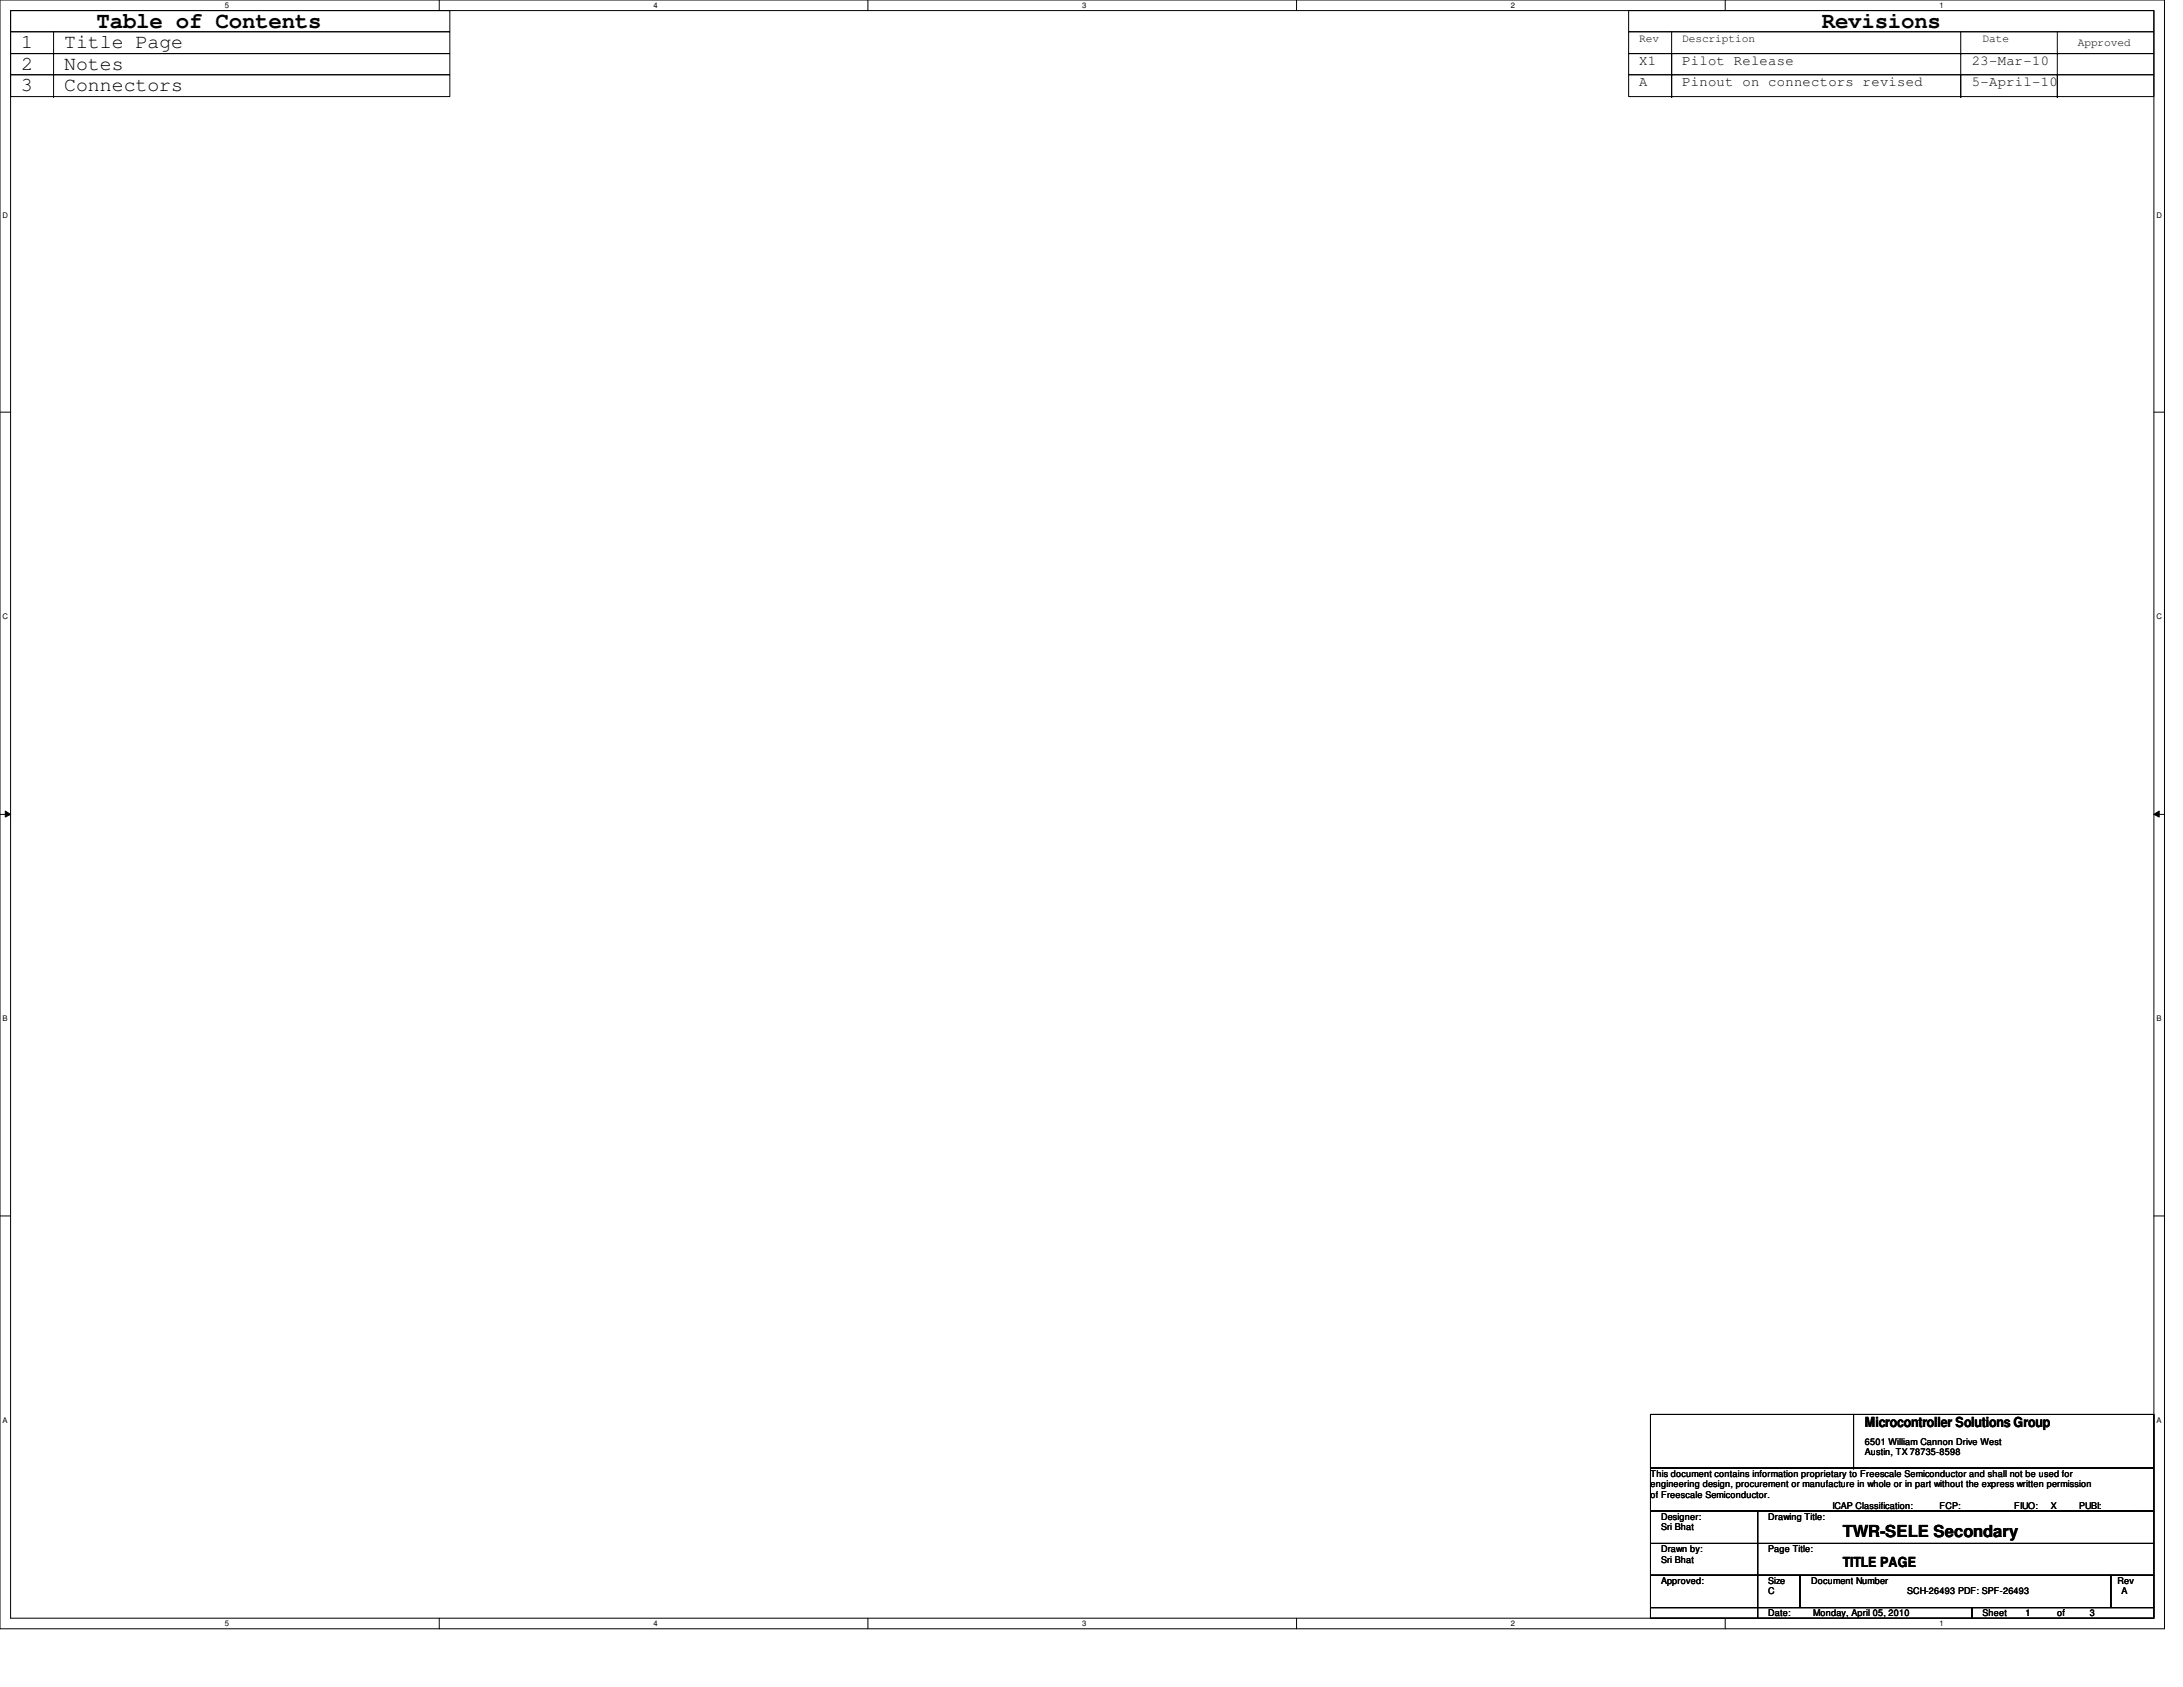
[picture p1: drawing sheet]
<svg xmlns="http://www.w3.org/2000/svg" width="279mm" height="216mm" viewBox="0 0 279 216" stroke-linecap="round" stroke-linejoin="round" font-family="sans-serif">
<defs><g id="words">
<g font-size="2.9">
<text x="12.4" y="3.6">Table of Contents</text>
<text x="233.2" y="3.6">Revisions</text>
</g>
<g font-size="2.5">
<text x="2.7" y="6.2">1</text>
<text x="2.7" y="9">2</text>
<text x="2.7" y="11.7">3</text>
<text x="8.2" y="9">Notes</text>
<text x="8.2" y="11.7">Connectors</text>
<text x="8.2" y="6.2">Title Page</text>
</g>
<text font-size="2.1" x="235.9" y="196.8">TWR-SELE Secondary</text>
<g font-size="1.8">
<text x="209.8" y="8.3">X1</text>
<text x="209.8" y="11">A</text>
<text x="215.3" y="8.3">Pilot Release</text>
<text x="215.3" y="11">Pinout on connectors revised</text>
<text x="252.4" y="11">5-April-10</text>
<text x="252.4" y="8.3">23-Mar-10</text>
<text x="238.7" y="182.6">Microcontroller Solutions Group</text>
<text x="235.9" y="200.5">TITLE PAGE</text>
</g>
<g font-size="1.4">
<text x="209.8" y="5.3">Rev</text>
<text x="215.3" y="5.3">Description</text>
<text x="253.7" y="5.3">Date</text>
<text x="265.9" y="5.9">Approved</text>
</g>
<g font-size="1.2">
<text x="238.7" y="184.9">6501 William Cannon Drive West</text>
<text x="211.2" y="189">This document contains information proprietary to Freescale Semiconductor and shall not be used for</text>
<text x="211.2" y="190.3">engineering design, procurement or manufacture in whole or in part without the express written permission</text>
<text x="211.2" y="191.8">of Freescale Semiconductor.</text>
<text x="238.7" y="186.3">Austin, TX 78735-8598</text>
<text x="212.6" y="194.5">Designer:</text>
<text x="212.6" y="195.8">Sri Bhat</text>
<text x="226.3" y="194.5">Drawing Title:</text>
<text x="234.5" y="193.1">ICAP Classification:</text>
<text x="248.2" y="193.1">FCP: ____</text>
<text x="257.8" y="193.1">FIUO:</text>
<text x="262.5" y="193.1">X</text>
<text x="266.1" y="193.1">PUBI:</text>
<text x="270.2" y="193.1">____</text>
<text x="212.6" y="198.6">Drawn by:</text>
<text x="212.6" y="202.7">Approved:</text>
<text x="212.6" y="200">Sri Bhat</text>
<text x="226.3" y="202.7">Size</text>
<text x="226.3" y="198.6">Page Title:</text>
<text x="231.8" y="202.7">Document Number</text>
<text x="271" y="202.7">Rev</text>
<text x="226.3" y="206.8">Date:</text>
<text x="226.3" y="204">C</text>
<text x="232.1" y="206.8">Monday, April 05, 2010</text>
<text x="244.1" y="204">SCH-26493 PDF: SPF-26493</text>
<text x="253.7" y="206.8">Sheet</text>
<text x="259.2" y="206.8">1</text>
<text x="263.3" y="206.8">of</text>
<text x="267.5" y="206.8">3</text>
<text x="271.5" y="204">A</text>
</g>
<g font-size="1">
<text x="28.8" y="1">5</text>
<text x="83.7" y="1">4</text>
<text x="138.5" y="1">3</text>
<text x="193.4" y="1">2</text>
<text x="248.2" y="1">1</text>
<text x=".3" y="27.9">D</text>
<text x="276" y="27.9">D</text>
<text x=".3" y="79.2">C</text>
<text x="276" y="79.2">C</text>
<text x=".3" y="130.7">B</text>
<text x="276" y="130.7">B</text>
<text x=".3" y="182.1">A</text>
<text x="276" y="182.1">A</text>
<text x="28.8" y="208.1">5</text>
<text x="83.7" y="208.1">4</text>
<text x="138.5" y="208.1">3</text>
<text x="193.4" y="208.1">2</text>
<text x="248.2" y="208.1">1</text>
</g>
</g></defs>
<path d="M0 0h277v208.4h-277zM1.4 1.4h274.3v205.7h-274.3z" fill="none" stroke="#000" stroke-width=".13"/>
<g fill="#fff">
<path d="M28.8 .2h.5v1.1h-.5z"/>
<path d="M28.8 207.3h.5v1.1h-.5z"/>
</g>
<path d="M56.2 0v1.4M56.2 207.1v1.3" fill="none" stroke="#000" stroke-width=".13"/>
<g fill="#fff">
<path d="M83.7 .2h.5v1.1h-.5z"/>
<path d="M83.7 207.3h.5v1.1h-.5z"/>
</g>
<path d="M111.1 0v1.4M111.1 207.1v1.3" fill="none" stroke="#000" stroke-width=".13"/>
<g fill="#fff">
<path d="M138.5 .2h.5v1.1h-.5z"/>
<path d="M138.5 207.3h.5v1.1h-.5z"/>
</g>
<path d="M165.9 0v1.4M165.9 207.1v1.3" fill="none" stroke="#000" stroke-width=".13"/>
<g fill="#fff">
<path d="M193.4 .2h.5v1.1h-.5z"/>
<path d="M193.4 207.3h.5v1.1h-.5z"/>
</g>
<path d="M220.8 0v1.4M220.8 207.1v1.3" fill="none" stroke="#000" stroke-width=".13"/>
<g fill="#fff">
<path d="M248.2 .2h.6v1.1h-.6z"/>
<path d="M248.2 207.3h.6v1.1h-.6z"/>
<path d="M.3 27h.6v1.1h-.6z"/>
<path d="M276 27h.6v1.1h-.6z"/>
<path d="M.3 78.4h.6v1.1h-.6z"/>
<path d="M276 78.4h.6v1.1h-.6z"/>
</g>
<path d="M0 52.7h1.4M275.7 52.7h1.3" fill="none" stroke="#000" stroke-width=".13"/>
<g fill="#fff">
<path d="M.3 129.9h.6v1.1h-.6z"/>
<path d="M276 129.9h.6v1.1h-.6z"/>
</g>
<path d="M0 104.2h1.4M.7 103.8l.7 .4-.7 .4zM275.7 104.2l.7-.4v.8zM275.7 104.2h1.3" fill="none" stroke="#000" stroke-width=".13"/>
<path d="M.7 103.8l.7 .4-.7 .4zM275.7 104.2l.7-.4v.8z" fill="#000"/>
<g fill="#fff">
<path d="M.3 181.3h.6v1.1h-.6z"/>
<path d="M276 181.3h.6v1.1h-.6z"/>
</g>
<g fill="none" stroke="#000" stroke-width=".13">
<path d="M1.4 1.4h56.2v2.7h-56.2zM1.4 4.1h56.2v2.8h-56.2zM1.4 6.9h56.2v2.7h-56.2zM1.4 9.6h56.2v2.8h-56.2zM6.9 6.9h.1M6.9 9.6h.1M6.9 12.4h.1M6.9 4.1v8.3M208.4 1.4h67.3v2.7h-67.3zM208.4 4.1h67.3v2.8h-67.3zM208.4 6.9h67.3v2.7h-67.3zM208.4 9.6h67.3v2.8h-67.3z"/>
<path d="M214 6.9h.1M214 9.6h.1M214 12.4h.1M214 4.1v8.3M251 6.9h.1M251 9.6h.1M251 12.4h.1M251 4.1v8.3M263.3 6.9h.1M263.3 9.6h.1M263.3 12.4h.1M263.3 4.1v8.3"/>
<path d="M0 155.6h1.4M275.7 155.6h1.3M211.2 193.4h13.8v4.1h-13.8zM211.2 197.5h13.8v4.1h-13.8zM211.2 187.9h64.5v5.5h-64.5zM211.2 181h64.5v6.9h-64.5zM225 193.4h50.7v4.1h-50.7zM225 197.5h50.7v4.1h-50.7zM237.2 187.9h.1M237.2 181v6.9M211.2 201.6h13.8v4.1h-13.8zM211.2 205.7h13.8v1.4h-13.8z"/>
<path d="M225 201.6h5.4v4.1h-5.4zM225 205.7h27.4v1.4h-27.4zM230.4 201.6h39.8v4.1h-39.8zM252.4 205.7h23.3v1.4h-23.3zM270.2 201.6h5.5v4.1h-5.5z"/>
</g>
<use href="#words"/>
</svg>
